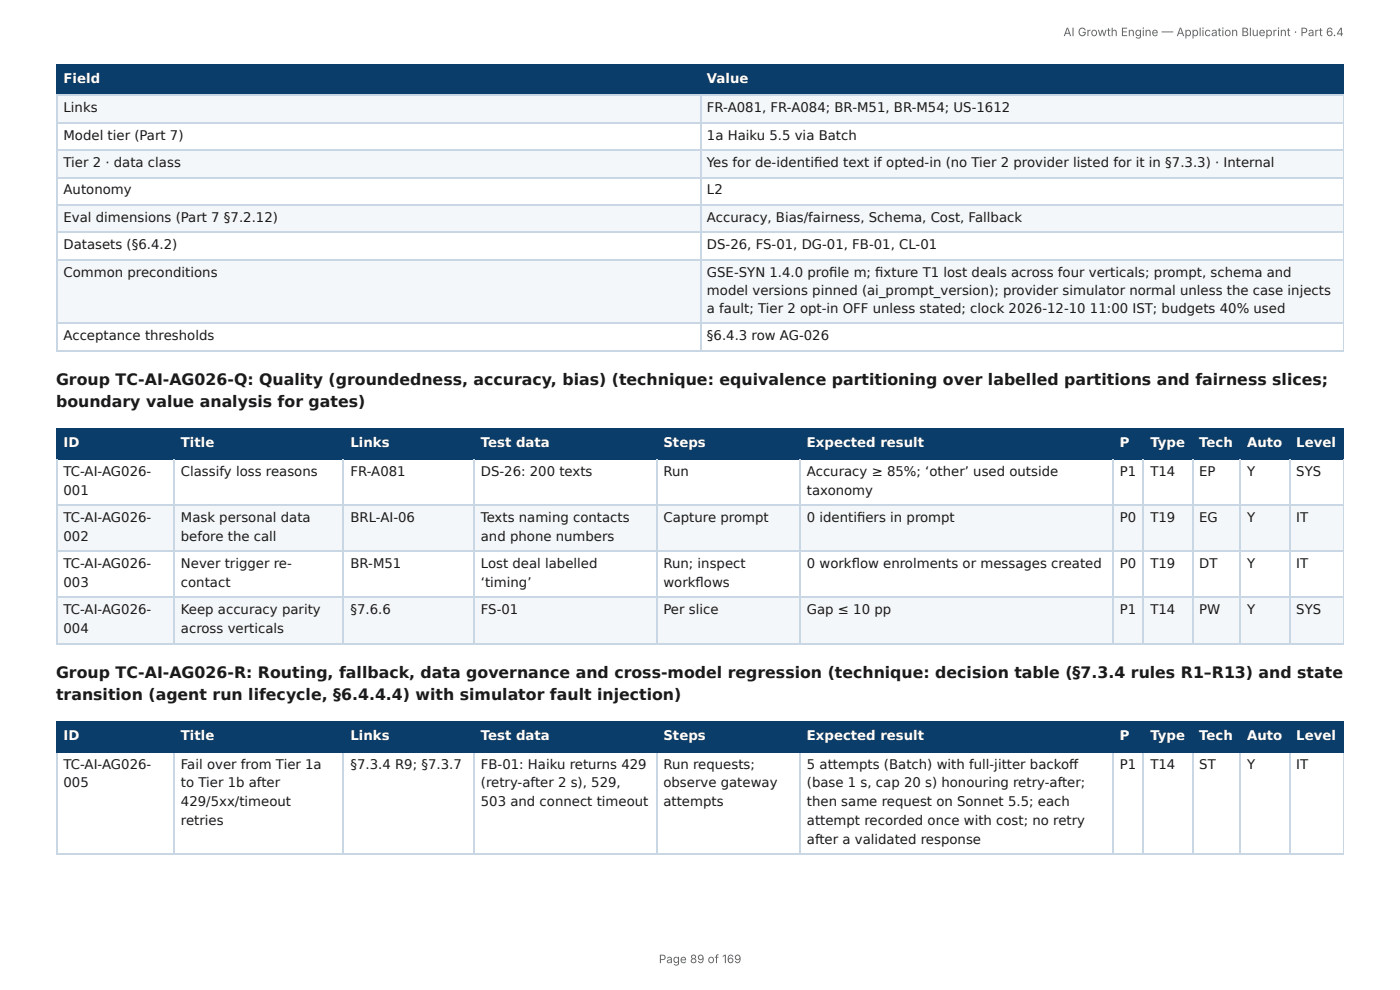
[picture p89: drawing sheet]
<svg xmlns="http://www.w3.org/2000/svg" width="297mm" height="210mm" viewBox="0 0 297 210" stroke-linecap="round" stroke-linejoin="round" font-family="sans-serif">
<defs><g id="words">
<g font-size="3.3" fill="#1a1a1a">
<text x="11.9" y="81.8">Group TC-AI-AG026-Q: Quality (groundedness, accuracy, bias) (technique: equivalence partitioning over labelled partitions and fairness slices;</text>
<text x="11.9" y="86.5">boundary value analysis for gates)</text>
<text x="11.9" y="143.9">Group TC-AI-AG026-R: Routing, fallback, data governance and cross-model regression (technique: decision table (§7.3.4 rules R1–R13) and state</text>
<text x="11.9" y="148.7">transition (agent run lifecycle, §6.4.4.4) with simulator fault injection)</text>
</g>
<g font-size="2.8" fill="#fff">
<text x="13.5" y="17.7">Field</text>
<text x="150.2" y="17.7">Value</text>
<text x="13.5" y="95">ID</text>
<text x="38.4" y="95">Title</text>
<text x="74.4" y="95">Links</text>
<text x="102.1" y="95">Test data</text>
<text x="140.9" y="95">Steps</text>
<text x="171.4" y="95">Expected result</text>
<text x="237.9" y="95">P</text>
<text x="244.3" y="95">Type</text>
<text x="254.7" y="95">Tech</text>
<text x="264.9" y="95">Auto</text>
<text x="275.3" y="95">Level</text>
<text x="13.5" y="157.2">ID</text>
<text x="38.4" y="157.2">Title</text>
<text x="74.4" y="157.2">Links</text>
<text x="102.1" y="157.2">Test data</text>
<text x="140.9" y="157.2">Steps</text>
<text x="171.4" y="157.2">Expected result</text>
<text x="237.9" y="157.2">P</text>
<text x="244.3" y="157.2">Type</text>
<text x="254.7" y="157.2">Tech</text>
<text x="264.9" y="157.2">Auto</text>
<text x="275.3" y="157.2">Level</text>
</g>
<g font-size="2.8" fill="#1a1a1a">
<text x="13.5" y="23.8">Links</text>
<text x="150.2" y="23.8">FR-A081, FR-A084; BR-M51, BR-M54; US-1612</text>
<text x="13.5" y="29.6">Model tier (Part 7)</text>
<text x="150.2" y="29.6">1a Haiku 5.5 via Batch</text>
<text x="13.5" y="35.5">Tier 2 · data class</text>
<text x="150.2" y="35.5">Yes for de-identifi ed text if opted-in (no Tier 2 provider listed for it in §7.3.3) · Internal</text>
<text x="13.5" y="41.3">Autonomy</text>
<text x="150.2" y="41.3">L2</text>
<text x="13.5" y="47.1">Eval dimensions (Part 7 §7.2.12)</text>
<text x="150.2" y="47.1">Accuracy, Bias/fairness, Schema, Cost, Fallback</text>
<text x="13.5" y="52.9">Datasets (§6.4.2)</text>
<text x="150.2" y="52.9">DS-26, FS-01, DG-01, FB-01, CL-01</text>
<text x="13.5" y="58.7">Common preconditions</text>
<text x="150.2" y="58.7">GSE-SYN 1.4.0 profi le m; fi xture T1 lost deals across four verticals; prompt, schema and</text>
<text x="150.2" y="62.7">model versions pinned (ai_prompt_version); provider simulator normal unless the case injects</text>
<text x="150.2" y="66.4">a fault; Tier 2 opt-in OFF unless stated; clock 2026-12-10</text>
<text x="231.5" y="66.4">11:00 IST; budgets 40% used</text>
<text x="13.5" y="72.2">Acceptance thresholds</text>
<text x="150.2" y="72.2">§6.4.3 row AG-026</text>
<text x="13.5" y="101.1">TC-AI-AG026-</text>
<text x="38.4" y="101.1">Classify loss reasons</text>
<text x="74.4" y="101.1">FR-A081</text>
<text x="102.1" y="101.1">DS-26: 200 texts</text>
<text x="140.9" y="101.1">Run</text>
<text x="171.4" y="101.1">Accuracy ≥ 85%; ‘other’ used outside</text>
<text x="237.9" y="101.1">P1</text>
<text x="244.3" y="101.1">T14</text>
<text x="254.7" y="101.1">EP</text>
<text x="264.9" y="101.1">Y</text>
<text x="275.3" y="101.1">SYS</text>
<text x="13.5" y="105">001</text>
<text x="171.4" y="105">taxonomy</text>
<text x="13.5" y="110.9">TC-AI-AG026-</text>
<text x="38.4" y="110.9">Mask personal data</text>
<text x="74.4" y="110.9">BRL-AI-06</text>
<text x="102.1" y="110.9">Texts naming contacts</text>
<text x="140.9" y="110.9">Capture prompt</text>
<text x="171.4" y="110.9">0 identifi ers in prompt</text>
<text x="237.9" y="110.9">P0</text>
<text x="244.3" y="110.9">T19</text>
<text x="254.7" y="110.9">EG</text>
<text x="264.9" y="110.9">Y</text>
<text x="275.3" y="110.9">IT</text>
<text x="13.5" y="114.8">002</text>
<text x="38.4" y="114.8">before the call</text>
<text x="102.1" y="114.8">and phone numbers</text>
<text x="13.5" y="120.6">TC-AI-AG026-</text>
<text x="13.5" y="124.6">003</text>
<text x="38.4" y="120.6">Never trigger re-</text>
<text x="38.4" y="124.6">contact</text>
<text x="74.4" y="120.6">BR-M51</text>
<text x="102.1" y="120.6">Lost deal labelled</text>
<text x="102.1" y="124.6">‘timing’</text>
<text x="140.9" y="120.6">Run; inspect</text>
<text x="140.9" y="124.6">workfl ows</text>
<text x="171.4" y="120.6">0 workfl ow enrolments or messages created</text>
<text x="237.9" y="120.6">P0</text>
<text x="244.3" y="120.6">T19</text>
<text x="254.7" y="120.6">DT</text>
<text x="264.9" y="120.6">Y</text>
<text x="275.3" y="120.6">IT</text>
<text x="13.5" y="130.4">TC-AI-AG026-</text>
<text x="38.4" y="130.4">Keep accuracy parity</text>
<text x="74.4" y="130.4">§7.6.6</text>
<text x="102.1" y="130.4">FS-01</text>
<text x="140.9" y="130.4">Per slice</text>
<text x="171.4" y="130.4">Gap ≤ 10 pp</text>
<text x="237.9" y="130.4">P1</text>
<text x="244.3" y="130.4">T14</text>
<text x="254.7" y="130.4">PW</text>
<text x="264.9" y="130.4">Y</text>
<text x="275.3" y="130.4">SYS</text>
<text x="13.5" y="134.4">004</text>
<text x="38.4" y="134.4">across verticals</text>
<text x="13.5" y="163.2">TC-AI-AG026-</text>
<text x="13.5" y="167.2">005</text>
<text x="38.4" y="163.2">Fail over from Tier 1a</text>
<text x="38.4" y="167.2">to Tier 1b after</text>
<text x="74.4" y="163.2">§7.3.4 R9; §7.3.7</text>
<text x="102.1" y="163.2">FB-01: Haiku returns 429</text>
<text x="102.1" y="167.2">(retry-after 2 s), 529,</text>
<text x="140.9" y="163.2">Run requests;</text>
<text x="140.9" y="167.2">observe gateway</text>
<text x="171.4" y="163.2">5 attempts (Batch) with full-jitter backoff</text>
<text x="171.4" y="167.2">(base 1 s, cap 20 s) honouring retry-after;</text>
<text x="237.9" y="163.2">P1</text>
<text x="244.3" y="163.2">T14</text>
<text x="254.7" y="163.2">ST</text>
<text x="264.9" y="163.2">Y</text>
<text x="275.3" y="163.2">IT</text>
<text x="38.4" y="171.2">429/5xx/timeout</text>
<text x="102.1" y="171.2">503 and connect timeout</text>
<text x="140.9" y="171.2">attempts</text>
<text x="171.4" y="171.2">then same request on Sonnet 5.5; each</text>
<text x="38.4" y="175.2">retries</text>
<text x="171.4" y="175.2">attempt recorded once with cost; no retry</text>
<text x="171.4" y="179.1">after a validated response</text>
</g>
<g font-size="2.5" fill="#666">
<text x="225.9" y="7.7">AI Growth Engine — Application Blueprint · Part 6.4</text>
<text x="139.9" y="204.5">Page 89 of 169</text>
</g>
</g></defs>
<g fill="#0b3d6b">
<path d="M12.2 14h136.5v6.1h-136.5z"/>
<path d="M148.7 14h136.7v6.1h-136.7z"/>
</g>
<g fill="#f4f7fa">
<path d="M12.2 20.1h136.5v5.8h-136.5z"/>
<path d="M148.7 20.1h136.7v5.8h-136.7z"/>
<path d="M12.2 31.7h136.5v5.9h-136.5z"/>
<path d="M148.7 31.7h136.7v5.9h-136.7z"/>
<path d="M12.2 43.4h136.5v5.8h-136.5z"/>
<path d="M148.7 43.4h136.7v5.8h-136.7z"/>
<path d="M12.2 55h136.5v13.8h-136.5z"/>
<path d="M148.7 55h136.7v13.8h-136.7z"/>
</g>
<path d="M11.9 13.9h273.5M12 13.8v6.6M148.8 13.8v6.6M11.9 20.2h273.5" fill="none" stroke="#0b3d6b" stroke-width=".26"/>
<path d="M285.3 13.8v6.6" fill="none" stroke="#0b3d6b" stroke-width=".21"/>
<path d="M11.9 20.2h273.5M11.9 26.1h273.5M11.9 31.9h273.5M11.9 37.7h273.5M12 20.4v54.2M148.8 20.4v54.2M11.9 43.5h273.5M11.9 49.3h273.5M11.9 55.2h273.5M11.9 68.7h273.5M11.9 74.5h273.5" fill="none" stroke="#c9d6e3" stroke-width=".26"/>
<path d="M285.3 20.4v54.2" fill="none" stroke="#c9d6e3" stroke-width=".21"/>
<g fill="#0b3d6b">
<path d="M12.2 91.3h24.8v6.3h-24.8z"/>
<path d="M37 91.3h36v6.3h-36z"/>
<path d="M73 91.3h27.8v6.3h-27.8z"/>
<path d="M100.8 91.3h38.6v6.3h-38.6z"/>
<path d="M139.4 91.3h30.5v6.3h-30.5z"/>
<path d="M169.9 91.3h66.4v6.3h-66.4z"/>
<path d="M236.3 91.3h6.6v6.3h-6.6z"/>
<path d="M242.9 91.3h10.3v6.3h-10.3z"/>
<path d="M253.2 91.3h10.3v6.3h-10.3z"/>
<path d="M263.5 91.3h10.3v6.3h-10.3z"/>
<path d="M273.8 91.3h11.6v6.3h-11.6z"/>
</g>
<g fill="#f4f7fa">
<path d="M12.2 107.4h24.8v9.8h-24.8z"/>
<path d="M37 107.4h36v9.8h-36z"/>
<path d="M73 107.4h27.8v9.8h-27.8z"/>
<path d="M100.8 107.4h38.6v9.8h-38.6z"/>
<path d="M139.4 107.4h30.5v9.8h-30.5z"/>
<path d="M169.9 107.4h66.4v9.8h-66.4z"/>
<path d="M236.3 107.4h6.6v9.8h-6.6z"/>
<path d="M242.9 107.4h10.3v9.8h-10.3z"/>
<path d="M253.2 107.4h10.3v9.8h-10.3z"/>
<path d="M263.5 107.4h10.3v9.8h-10.3z"/>
<path d="M273.8 107.4h11.6v9.8h-11.6z"/>
<path d="M12.2 127h24.8v9.5h-24.8z"/>
<path d="M37 127h36v9.5h-36z"/>
<path d="M73 127h27.8v9.5h-27.8z"/>
<path d="M100.8 127h38.6v9.5h-38.6z"/>
<path d="M139.4 127h30.5v9.5h-30.5z"/>
<path d="M169.9 127h66.4v9.5h-66.4z"/>
<path d="M236.3 127h6.6v9.5h-6.6z"/>
<path d="M242.9 127h10.3v9.5h-10.3z"/>
<path d="M253.2 127h10.3v9.5h-10.3z"/>
<path d="M263.5 127h10.3v9.5h-10.3z"/>
<path d="M273.8 127h11.6v9.5h-11.6z"/>
</g>
<g fill="none" stroke="#0b3d6b" stroke-width=".26">
<path d="M11.9 91.1h273.5M11.9 97.5h273.5M12 91v6.6M36.9 91v6.6M72.9 91v6.6M100.7 91v6.6M139.6 91v6.6M170 91v6.6M236.4 91v6.6M242.8 91v6.6M253.3 91v6.6M263.4 91v6.6"/>
<path d="M274 91v6.6"/>
</g>
<path d="M285.3 91v6.6" fill="none" stroke="#0b3d6b" stroke-width=".21"/>
<g fill="none" stroke="#c9d6e3" stroke-width=".26">
<path d="M12 97.6v39.2M36.9 97.6v39.2M72.9 97.6v39.2M100.7 97.6v39.2M139.6 97.6v39.2M170 97.6v39.2M236.4 97.6v39.2M242.8 97.6v39.2M253.3 97.6v39.2M263.4 97.6v39.2M274 97.6v39.2M11.9 107.3h273.5"/>
<path d="M11.9 117.1h273.5M11.9 126.9h273.5M11.9 136.7h273.5"/>
</g>
<path d="M285.3 97.6v39.2" fill="none" stroke="#c9d6e3" stroke-width=".21"/>
<g fill="#0b3d6b">
<path d="M12.2 153.5h24.8v6h-24.8z"/>
<path d="M37 153.5h36v6h-36z"/>
<path d="M73 153.5h27.8v6h-27.8z"/>
<path d="M100.8 153.5h38.6v6h-38.6z"/>
<path d="M139.4 153.5h30.5v6h-30.5z"/>
<path d="M169.9 153.5h66.4v6h-66.4z"/>
<path d="M236.3 153.5h6.6v6h-6.6z"/>
<path d="M242.9 153.5h10.3v6h-10.3z"/>
<path d="M253.2 153.5h10.3v6h-10.3z"/>
<path d="M263.5 153.5h10.3v6h-10.3z"/>
<path d="M273.8 153.5h11.6v6h-11.6z"/>
</g>
<g fill="none" stroke="#0b3d6b" stroke-width=".26">
<path d="M11.9 153.3h273.5M11.9 159.7h273.5M12 153.2v6.6M36.9 153.2v6.6M72.9 153.2v6.6M100.7 153.2v6.6M139.6 153.2v6.6M170 153.2v6.6M236.4 153.2v6.6M242.8 153.2v6.6M253.3 153.2v6.6M263.4 153.2v6.6"/>
<path d="M274 153.2v6.6"/>
</g>
<path d="M285.3 153.2v6.6" fill="none" stroke="#0b3d6b" stroke-width=".21"/>
<path d="M12 159.8v21.4M36.9 159.8v21.4M72.9 159.8v21.4M100.7 159.8v21.4M139.6 159.8v21.4M170 159.8v21.4M236.4 159.8v21.4M242.8 159.8v21.4M253.3 159.8v21.4M263.4 159.8v21.4M274 159.8v21.4M11.9 181.4h273.5" fill="none" stroke="#c9d6e3" stroke-width=".26"/>
<path d="M285.3 159.8v21.4" fill="none" stroke="#c9d6e3" stroke-width=".21"/>
<use href="#words"/>
</svg>
